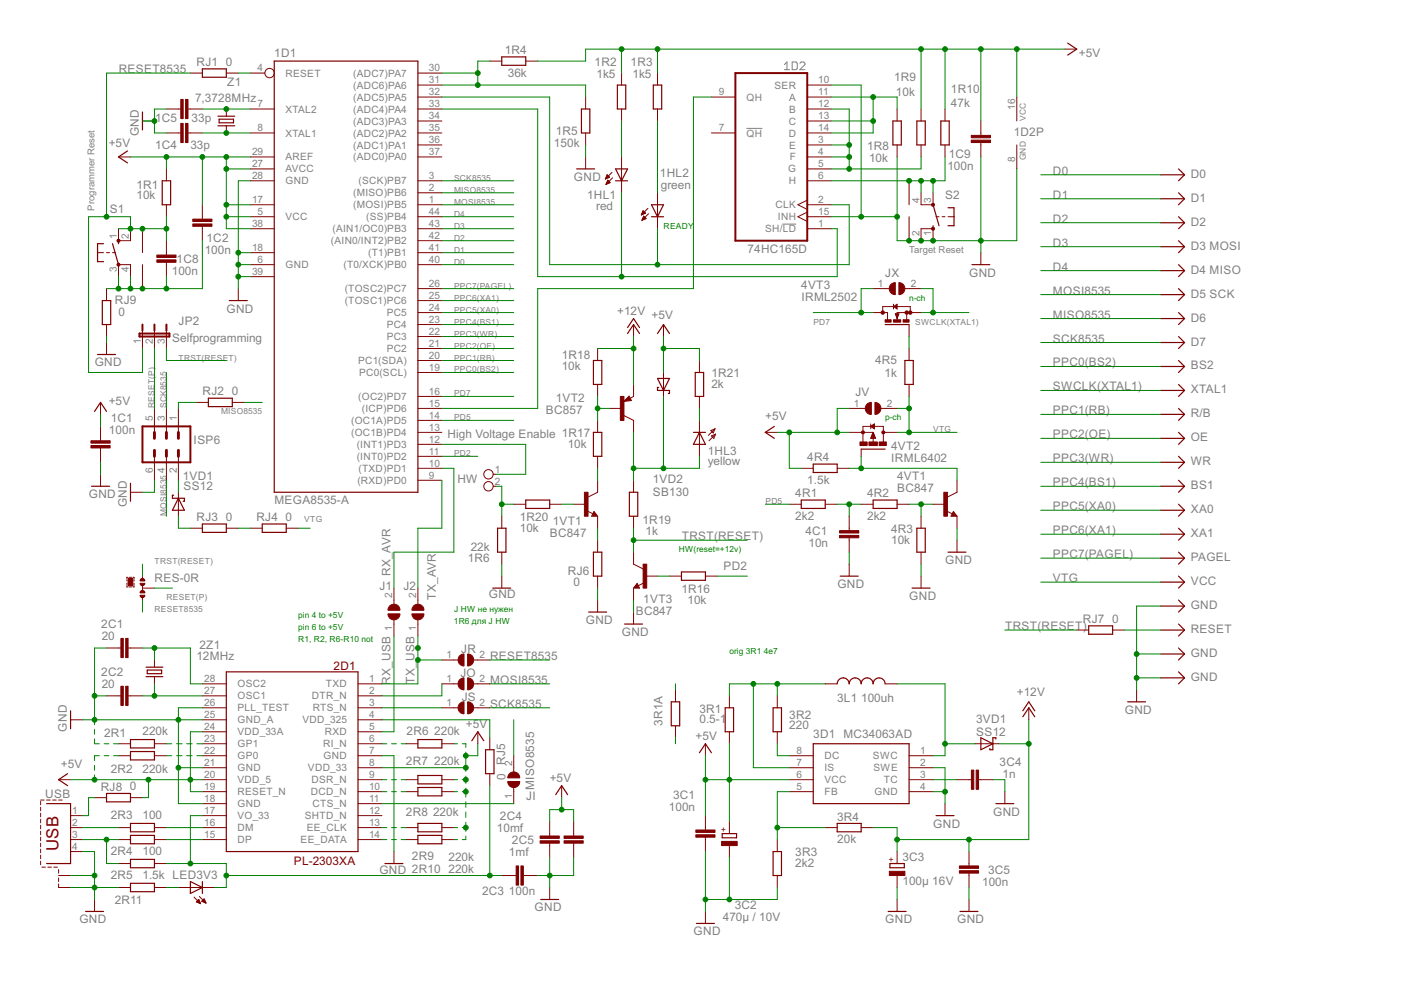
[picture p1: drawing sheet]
<svg xmlns="http://www.w3.org/2000/svg" width="297mm" height="210mm" viewBox="0 0 297 210" stroke-linecap="round" stroke-linejoin="round" font-family="sans-serif">
<defs><g id="words">
<text font-size="4" fill="#800000" x="12.4" y="180.5" transform="rotate(-90 12.4 180.5)">USB</text>
<g font-size="2.8" fill="#808080">
<text x="107" y="11.4">1R4</text>
<text x="25.2" y="15.5">RESET8535</text>
<text x="41.7" y="14">RJ1</text>
<text x="47.9" y="14">0</text>
<text x="58.1" y="12.2">1D1</text>
<text x="107.7" y="16.2">36k</text>
<text x="126.1" y="14">1R2</text>
<text x="126.5" y="16.5">1k5</text>
<text x="133.7" y="14">1R3</text>
<text x="134.1" y="16.5">1k5</text>
<text x="189.6" y="17.2">1R9</text>
<text x="228.8" y="12.2">+5V</text>
<text x="41.4" y="21.7">7,3728MHz</text>
<text x="48.2" y="18.3">Z1</text>
<text x="190" y="20.3">10k</text>
<text x="201.6" y="22.6">47k</text>
<text x="201.6" y="19.7">1R10</text>
<text x="29.4" y="28.9" transform="rotate(-90 29.4 28.9)">GND</text>
<text x="32.9" y="25.9">1C5</text>
<text x="40.6" y="25.9">33p</text>
<text x="117.8" y="28.6">1R5</text>
<text x="215" y="28.8">1D2P</text>
<text x="23" y="31.2">+5V</text>
<text x="32.9" y="31.6">1C4</text>
<text x="40.4" y="31.6">33p</text>
<text x="117.5" y="31.1">150k</text>
<text x="183.8" y="31.8">1R8</text>
<text x="184.2" y="34.3">10k</text>
<text x="201.1" y="33.5">1C9</text>
<text x="28.9" y="40">1R1</text>
<text x="121.7" y="38.3">GND</text>
<text x="139.9" y="37.5">1HL2</text>
<text x="140.1" y="40.1">green</text>
<text x="200.9" y="36.1">100n</text>
<text x="223.3" y="37.1">D0</text>
<text x="252.5" y="37.7">D0</text>
<text x="23.3" y="45.2">S1</text>
<text x="28.9" y="42.3">10k</text>
<text x="124.5" y="42.3">1HL1</text>
<text x="126.4" y="44.6">red</text>
<text x="200.4" y="42.2">S2</text>
<text x="223.3" y="42.2">D1</text>
<text x="223.3" y="47.2">D2</text>
<text x="252.5" y="42.8">D1</text>
<text x="252.5" y="47.9">D2</text>
<text x="43.4" y="53.8">100n</text>
<text x="43.8" y="51.3">1C2</text>
<text x="158.5" y="53.6">74HC165D</text>
<text x="223.3" y="52.3">D3</text>
<text x="252.5" y="52.9">D3 MOSI</text>
<text x="36.4" y="58.3">100n</text>
<text x="37.4" y="55.7">1C8</text>
<text x="187.7" y="58.7">JX</text>
<text x="205.5" y="58.7">GND</text>
<text x="223.3" y="57.4">D4</text>
<text x="252.5" y="58">D4 MISO</text>
<text x="24.4" y="64.5">RJ9</text>
<text x="169.9" y="61.2">4VT3</text>
<text x="169.9" y="63.7">IRML2502</text>
<text x="223.3" y="62.5">MOSI8535</text>
<text x="252.5" y="63.1">D5 SCK</text>
<text x="25.1" y="67">0</text>
<text x="37.9" y="68.8">JP2</text>
<text x="48" y="66.3">GND</text>
<text x="130.9" y="66.8">+12V</text>
<text x="138.1" y="67.5">+5V</text>
<text x="223.3" y="67.5">MISO8535</text>
<text x="252.5" y="68.2">D6</text>
<text x="20.1" y="77.7">GND</text>
<text x="36.5" y="72.5">Selfprogramming</text>
<text x="119.1" y="76.2">1R18</text>
<text x="185.5" y="77.2">4R5</text>
<text x="223.3" y="77.7">PPC0(BS2)</text>
<text x="223.3" y="72.6">SCK8535</text>
<text x="252.5" y="73.3">D7</text>
<text x="42.9" y="83.8">RJ2</text>
<text x="49.1" y="83.8">0</text>
<text x="119.1" y="78.5">10k</text>
<text x="150.8" y="82.3">2k</text>
<text x="150.8" y="80">1R21</text>
<text x="187.6" y="80">1k</text>
<text x="223.3" y="82.8">SWCLK(XTAL1)</text>
<text x="252.5" y="78.3">BS2</text>
<text x="252.5" y="83.4">XTAL1</text>
<text x="23" y="85.8">+5V</text>
<text x="23.5" y="89.4">1C1</text>
<text x="115.7" y="87.7">BC857</text>
<text x="117.8" y="85.3">1VT2</text>
<text x="162.3" y="89.1">+5V</text>
<text x="181.4" y="84.1">JV</text>
<text x="223.3" y="87.9">PPC1(RB)</text>
<text x="252.5" y="88.5">R/B</text>
<text x="23.1" y="91.9">100n</text>
<text x="41.1" y="94.2">ISP6</text>
<text x="94.9" y="92.9">High Voltage Enable 1R17</text>
<text x="120.4" y="95">10k</text>
<text x="188.9" y="95.5">4VT2</text>
<text x="223.3" y="92.9">PPC2(OE)</text>
<text x="252.5" y="93.6">OE</text>
<text x="38.8" y="101.7">1VD1</text>
<text x="150.1" y="98.7">yellow</text>
<text x="150.1" y="96.5">1HL3</text>
<text x="171.1" y="97.8">4R4</text>
<text x="189" y="98">IRML6402</text>
<text x="190.2" y="101.8">4VT1</text>
<text x="223.3" y="98">PPC3(WR)</text>
<text x="252.5" y="98.7">WR</text>
<text x="18.8" y="105.6">GND</text>
<text x="26.9" y="107.6" transform="rotate(-90 26.9 107.6)">GND</text>
<text x="38.9" y="104">SS12</text>
<text x="58.2" y="106.9">MEGA8535-A</text>
<text x="97" y="102.5">HW</text>
<text x="138.4" y="102.5">1VD2</text>
<text x="138.4" y="105.3">SB130</text>
<text x="168.6" y="105.4">4R1</text>
<text x="171.1" y="102.6">1.5k</text>
<text x="183.8" y="105.4">4R2</text>
<text x="190.2" y="104.4">BC847</text>
<text x="223.3" y="103.1">PPC4(BS1)</text>
<text x="252.5" y="103.7">BS1</text>
<text x="41.7" y="110.5">RJ3</text>
<text x="47.9" y="110.5">0</text>
<text x="54.4" y="110.5">RJ4</text>
<text x="60.5" y="110.5">0</text>
<text x="110.2" y="112.8">10k</text>
<text x="110.2" y="110.5">1R20</text>
<text x="116.6" y="113.9">BC847</text>
<text x="117.2" y="111.4">1VT1</text>
<text x="136.2" y="111.1">1R19</text>
<text x="136.9" y="113.4">1k</text>
<text x="168.6" y="110.2">2k2</text>
<text x="170.8" y="113.5">4C1</text>
<text x="183.8" y="110.2">2k2</text>
<text x="188.9" y="113">4R3</text>
<text x="223.3" y="108.2">PPC5(XA0)</text>
<text x="223.3" y="113.3">PPC6(XA1)</text>
<text x="252.5" y="108.8">XA0</text>
<text x="252.5" y="113.9">XA1</text>
<text x="99.2" y="119.1">1R6</text>
<text x="99.8" y="116.8">22k</text>
<text x="144.5" y="114.5">TRST(RESET)</text>
<text x="171.4" y="116.1">10n</text>
<text x="188.9" y="115.3">10k</text>
<text x="200.4" y="119.6">GND</text>
<text x="223.3" y="118.3">PPC7(PAGEL)</text>
<text x="252.5" y="119">PAGEL</text>
<text x="32.8" y="123.4">RES-0R</text>
<text x="80.5" y="125.2">J1</text>
<text x="82.8" y="122.2" transform="rotate(-90 82.8 122.2)">RX_AVR</text>
<text x="85.5" y="125.2">J2</text>
<text x="120.4" y="121.9">RJ6</text>
<text x="121.6" y="124.2">0</text>
<text x="144.5" y="125.7">1R16</text>
<text x="153.4" y="120.9">PD2</text>
<text x="177.5" y="124.7">GND</text>
<text x="223.3" y="123.4">VTG</text>
<text x="252.5" y="124.1">VCC</text>
<text x="92.4" y="127.2" transform="rotate(-90 92.4 127.2)">TX_AVR</text>
<text x="103.6" y="126.8">GND</text>
<text x="134.8" y="130.4">BC847</text>
<text x="136.4" y="127.9">1VT3</text>
<text x="145.8" y="128">10k</text>
<text x="192.8" y="127.2">GND</text>
<text x="252.5" y="129.1">GND</text>
<text x="21.5" y="133.2">2C1</text>
<text x="21.6" y="135.7">20</text>
<text x="42.3" y="137.6">2Z1</text>
<text x="124.2" y="132.3">GND</text>
<text x="131.8" y="134.8">GND</text>
<text x="213.1" y="133.6">TRST(RESET)</text>
<text x="229.6" y="132.1">RJ7</text>
<text x="235.8" y="132.1">0</text>
<text x="252.5" y="134.2">RESET</text>
<text x="21.5" y="143.4">2C2</text>
<text x="41.6" y="139.9">12MHz</text>
<text x="97.6" y="143.5">JO</text>
<text x="97.8" y="138.4">JR</text>
<text x="103.9" y="139.9">RESET8535</text>
<text x="252.5" y="139.3">GND</text>
<text x="21.6" y="145.9">20</text>
<text x="82.8" y="145.2" transform="rotate(-90 82.8 145.2)">RX_USB</text>
<text x="87.9" y="145" transform="rotate(-90 87.9 145)">TX_USB</text>
<text x="97.9" y="148.6">JS</text>
<text x="103.9" y="145">MOSI8535</text>
<text x="177.5" y="148.8">3L1</text>
<text x="182.6" y="148.8">100uh</text>
<text x="215.6" y="147.5">+12V</text>
<text x="252.5" y="144.4">GND</text>
<text x="14.2" y="155.1" transform="rotate(-90 14.2 155.1)">GND</text>
<text x="30.2" y="155.9">220k</text>
<text x="86.2" y="155.9">2R6</text>
<text x="92.1" y="155.9">220k</text>
<text x="98.8" y="154.4">+5V</text>
<text x="103.9" y="150.1">SCK8535</text>
<text x="140.4" y="153.9" transform="rotate(-90 140.4 153.9)">3R1A</text>
<text x="148.3" y="153.4">0.5-1</text>
<text x="148.3" y="151.1">3R1</text>
<text x="167.3" y="154.7">220</text>
<text x="167.3" y="152.4">3R2</text>
<text x="207" y="153.3">3VD1</text>
<text x="238.5" y="151.4">GND</text>
<text x="22.1" y="156.2">2R1</text>
<text x="147.5" y="156.9">+5V</text>
<text x="172.4" y="156.4">3D1 MC34063AD</text>
<text x="207" y="156">SS12</text>
<text x="12.9" y="162.8">+5V</text>
<text x="21.4" y="167.6">RJ8</text>
<text x="23.5" y="163.8">2R2</text>
<text x="27.5" y="167.6">0</text>
<text x="30.2" y="163.8">220k</text>
<text x="86.1" y="162.1">2R7</text>
<text x="92" y="162.1">220k</text>
<text x="107.2" y="165.3" transform="rotate(-90 107.2 165.3)">0 RJ5</text>
<text x="113.2" y="167.4" transform="rotate(-90 113.2 167.4)">MISO8535</text>
<text x="116.5" y="165.8">+5V</text>
<text x="211.9" y="162.4">3C4</text>
<text x="212.5" y="164.9">1n</text>
<text x="9.6" y="169.1">USB</text>
<text x="23.5" y="173.7">2R3</text>
<text x="30.2" y="173.7">100</text>
<text x="86.1" y="173">2R8</text>
<text x="91.8" y="173.1">220k</text>
<text x="106" y="173.8">2C4</text>
<text x="111.6" y="169.6">JI</text>
<text x="141.8" y="171.9">100n</text>
<text x="142.7" y="169.4">3C1</text>
<text x="177.5" y="174">3R4</text>
<text x="210.6" y="172.9">GND</text>
<text x="105.4" y="176.4">10mf</text>
<text x="108.5" y="178.9">2C5</text>
<text x="177.5" y="178.8">20k</text>
<text x="197.9" y="175.5">GND</text>
<text x="23.5" y="181.3">2R4</text>
<text x="30.2" y="181.3">100</text>
<text x="80.4" y="185.3">GND 2R10</text>
<text x="87.3" y="182.4">2R9</text>
<text x="95.1" y="182.5">220k</text>
<text x="95.1" y="185.1">220k</text>
<text x="107.9" y="181.4">1mf</text>
<text x="168.6" y="183.9">2k2</text>
<text x="168.6" y="181.6">3R3</text>
<text x="191.3" y="182.6">3C3</text>
<text x="209.5" y="185.3">3C5</text>
<text x="23.5" y="186.4">2R5</text>
<text x="24.3" y="191.8">2R11</text>
<text x="30.2" y="186.4">1.5k LED3V3</text>
<text x="102.2" y="189.7">2C3</text>
<text x="107.9" y="189.7">100n</text>
<text x="191.3" y="187.7">100µ 16V</text>
<text x="208.2" y="187.8">100n</text>
<text x="16.8" y="195.8">GND</text>
<text x="113.3" y="193.3">GND</text>
<text x="153.2" y="195.3">470µ / 10V</text>
<text x="155.8" y="192.8">3C2</text>
<text x="187.7" y="195.8">GND</text>
<text x="202.9" y="195.8">GND</text>
<text x="147.1" y="198.3">GND</text>
</g>
<g font-size="2.8" fill="#800000">
<text x="70.7" y="142">2D1</text>
<text x="62.3" y="183.3">PL-2303XA</text>
</g>
<g font-size="2.4" fill="#808080">
<text x="54.6" y="15.1">4</text>
<text x="60.5" y="16.2">RESET</text>
<text x="74.9" y="16.2">(ADC7)PA7</text>
<text x="90.9" y="15.1">30</text>
<text x="90.9" y="17.7">31</text>
<text x="173.5" y="17.7">10</text>
<text x="54.6" y="22.8">7</text>
<text x="60.5" y="23.9">XTAL2</text>
<text x="74.9" y="18.8">(ADC6)PA6</text>
<text x="74.9" y="21.3">(ADC5)PA5</text>
<text x="74.9" y="23.9">(ADC4)PA4</text>
<text x="90.9" y="20.2">32</text>
<text x="90.9" y="22.8">33</text>
<text x="152.4" y="20.2">9</text>
<text x="158.3" y="21.3">QH</text>
<text x="164.2" y="18.8">SER</text>
<text x="167.3" y="21.3">A</text>
<text x="167.3" y="23.9">B</text>
<text x="173.5" y="20.2">11</text>
<text x="173.5" y="22.8">12</text>
<text x="215.2" y="23.3" transform="rotate(-90 215.2 23.3)">16</text>
<text x="54.6" y="27.8">8</text>
<text x="60.5" y="28.9">XTAL1</text>
<text x="74.9" y="26.4">(ADC3)PA3</text>
<text x="74.9" y="28.9">(ADC2)PA2</text>
<text x="90.9" y="25.3">34</text>
<text x="90.9" y="27.8">35</text>
<text x="152.4" y="27.8">7</text>
<text x="158.3" y="28.9">QH</text>
<text x="167.2" y="26.4">C</text>
<text x="167.2" y="28.9">D</text>
<text x="173.5" y="25.3">13</text>
<text x="173.5" y="27.8">14</text>
<text x="53.4" y="35.4">27</text>
<text x="53.4" y="32.9">29</text>
<text x="60.5" y="34">AREF</text>
<text x="74.9" y="31.5">(ADC1)PA1</text>
<text x="74.9" y="34">(ADC0)PA0</text>
<text x="90.9" y="30.4">36</text>
<text x="90.9" y="32.9">37</text>
<text x="167.3" y="31.5">E</text>
<text x="167.5" y="34">F</text>
<text x="173.5" y="30.4">3</text>
<text x="173.5" y="32.9">4</text>
<text x="173.5" y="35.4">5</text>
<text x="215.2" y="34.2" transform="rotate(-90 215.2 34.2)">8</text>
<text x="53.4" y="38">28</text>
<text x="60.5" y="39.1">GND</text>
<text x="60.5" y="36.6">AVCC</text>
<text x="74.9" y="41.6">(MISO)PB6</text>
<text x="76" y="39.1">(SCK)PB7</text>
<text x="90.9" y="38">3</text>
<text x="90.9" y="40.5">2</text>
<text x="167.1" y="36.6">G</text>
<text x="167.2" y="39.1">H</text>
<text x="173.5" y="38">6</text>
<text x="53.4" y="43.1">17</text>
<text x="54.6" y="45.6">5</text>
<text x="60.5" y="46.7">VCC</text>
<text x="74.9" y="44.2">(MOSI)PB5</text>
<text x="77.6" y="46.7">(SS)PB4</text>
<text x="90.9" y="43.1">1</text>
<text x="90.9" y="45.6">44</text>
<text x="164.4" y="44.2">CLK</text>
<text x="164.9" y="46.7">INH</text>
<text x="173.5" y="43.1">2</text>
<text x="173.5" y="45.6">15</text>
<text x="194.9" y="43.1" transform="rotate(-90 194.9 43.1)">4</text>
<text x="197.5" y="43.1" transform="rotate(-90 197.5 43.1)">3</text>
<text x="24.8" y="50.7" transform="rotate(-90 24.8 50.7)">1</text>
<text x="27.3" y="50.7" transform="rotate(-90 27.3 50.7)">2</text>
<text x="53.4" y="53.2">18</text>
<text x="53.4" y="48.1">38</text>
<text x="70.2" y="51.8">(AIN0/INT2)PB2</text>
<text x="70.5" y="49.3">(AIN1/OC0)PB3</text>
<text x="90.9" y="48.1">43</text>
<text x="90.9" y="50.7">42</text>
<text x="90.9" y="53.2">41</text>
<text x="162.2" y="49.3">SH/LD</text>
<text x="173.5" y="48.1">1</text>
<text x="194.9" y="50" transform="rotate(-90 194.9 50)">2</text>
<text x="197.5" y="50" transform="rotate(-90 197.5 50)">1</text>
<text x="24.8" y="57.7" transform="rotate(-90 24.8 57.7)">3</text>
<text x="27.3" y="57.7" transform="rotate(-90 27.3 57.7)">4</text>
<text x="53.4" y="58.3">39</text>
<text x="54.6" y="55.8">6</text>
<text x="60.5" y="56.9">GND</text>
<text x="72.9" y="56.9">(T0/XCK)PB0</text>
<text x="78.1" y="54.3">(T1)PB1</text>
<text x="90.9" y="55.8">40</text>
<text x="73.1" y="62">(TOSC2)PC7</text>
<text x="73.1" y="64.5">(TOSC1)PC6</text>
<text x="90.9" y="60.8">26</text>
<text x="90.9" y="63.4">25</text>
<text x="90.9" y="65.9">24</text>
<text x="186.1" y="60.8">1</text>
<text x="193.1" y="60.8">2</text>
<text x="82" y="67">PC5</text>
<text x="82" y="69.6">PC4</text>
<text x="90.9" y="68.5">23</text>
<text x="90.9" y="71">22</text>
<text x="29.8" y="72.9" transform="rotate(-90 29.8 72.9)">1</text>
<text x="32.4" y="72.9" transform="rotate(-90 32.4 72.9)">2</text>
<text x="34.9" y="72.9" transform="rotate(-90 34.9 72.9)">3</text>
<text x="75.9" y="77.2">PC1(SDA)</text>
<text x="82" y="72.1">PC3</text>
<text x="82" y="74.7">PC2</text>
<text x="90.9" y="73.5">21</text>
<text x="90.9" y="76.1">20</text>
<text x="76.2" y="79.7">PC0(SCL)</text>
<text x="90.9" y="78.6">19</text>
<text x="90.9" y="83.7">16</text>
<text x="32.4" y="89.3" transform="rotate(-90 32.4 89.3)">5</text>
<text x="34.9" y="89.3" transform="rotate(-90 34.9 89.3)">3</text>
<text x="37.5" y="89.3" transform="rotate(-90 37.5 89.3)">1</text>
<text x="74.4" y="89.9">(OC1A)PD5</text>
<text x="75.9" y="84.8">(OC2)PD7</text>
<text x="76.7" y="87.4">(ICP)PD6</text>
<text x="90.9" y="88.8">14</text>
<text x="90.9" y="86.2">15</text>
<text x="181" y="86.2">1</text>
<text x="188" y="86.2">2</text>
<text x="74.4" y="92.4">(OC1B)PD4</text>
<text x="75.6" y="95">(INT1)PD3</text>
<text x="90.9" y="93.9">12</text>
<text x="90.9" y="91.3">13</text>
<text x="32.4" y="100.3" transform="rotate(-90 32.4 100.3)">6</text>
<text x="34.9" y="100.3" transform="rotate(-90 34.9 100.3)">4</text>
<text x="37.5" y="100.3" transform="rotate(-90 37.5 100.3)">2</text>
<text x="75.6" y="97.5">(INT0)PD2</text>
<text x="76" y="100.1">(TXD)PD1</text>
<text x="90.9" y="101.5">9</text>
<text x="90.9" y="98.9">10</text>
<text x="90.9" y="96.4">11</text>
<text x="104.9" y="100.2">1</text>
<text x="75.8" y="102.6">(RXD)PD0</text>
<text x="104.9" y="102.7">2</text>
<text x="83.2" y="126.9" transform="rotate(-90 83.2 126.9)">2</text>
<text x="88.3" y="126.9" transform="rotate(-90 88.3 126.9)">2</text>
<text x="83.2" y="133.8" transform="rotate(-90 83.2 133.8)">1</text>
<text x="88.3" y="133.8" transform="rotate(-90 88.3 133.8)">1</text>
<text x="94.7" y="139.6">1</text>
<text x="101.7" y="139.6">2</text>
<text x="43.3" y="149.7">26</text>
<text x="43.3" y="147.2">27</text>
<text x="43.3" y="144.6">28</text>
<text x="50.4" y="148.3">OSC1</text>
<text x="50.4" y="145.8">OSC2</text>
<text x="66.1" y="148.3">DTR_N</text>
<text x="69.1" y="145.8">TXD</text>
<text x="78.3" y="144.6">1</text>
<text x="78.3" y="147.2">2</text>
<text x="78.3" y="149.7">3</text>
<text x="94.7" y="149.7">1</text>
<text x="94.7" y="144.6">1</text>
<text x="101.7" y="149.7">2</text>
<text x="101.7" y="144.6">2</text>
<text x="43.3" y="154.8">24</text>
<text x="43.3" y="152.3">25</text>
<text x="50.4" y="155.9">VDD_33A</text>
<text x="50.4" y="153.4">GND_A</text>
<text x="50.4" y="150.8">PLL_TEST</text>
<text x="64.1" y="153.4">VDD_325</text>
<text x="66.3" y="150.8">RTS_N</text>
<text x="68.9" y="155.9">RXD</text>
<text x="78.3" y="152.3">4</text>
<text x="78.3" y="154.8">5</text>
<text x="43.3" y="159.9">22</text>
<text x="43.3" y="157.3">23</text>
<text x="50.4" y="161">GP0</text>
<text x="50.4" y="158.5">GP1</text>
<text x="68.5" y="158.5">RI_N</text>
<text x="68.6" y="161">GND</text>
<text x="78.3" y="157.3">6</text>
<text x="78.3" y="159.9">7</text>
<text x="168.9" y="159.9">8</text>
<text x="174.8" y="161">DC</text>
<text x="185.1" y="161">SWC</text>
<text x="195.1" y="159.9">1</text>
<text x="43.3" y="167.5">19</text>
<text x="43.3" y="165">20</text>
<text x="43.3" y="162.4">21</text>
<text x="50.4" y="166.1">VDD_5</text>
<text x="50.4" y="163.5">GND</text>
<text x="65.3" y="163.5">VDD_33</text>
<text x="66" y="166.1">DSR_N</text>
<text x="78.3" y="162.4">8</text>
<text x="78.3" y="165">9</text>
<text x="78.3" y="167.5">10</text>
<text x="108.6" y="162.4" transform="rotate(-90 108.6 162.4)">2</text>
<text x="168.9" y="165">6</text>
<text x="168.9" y="162.4">7</text>
<text x="168.9" y="167.5">5</text>
<text x="174.8" y="166.1">VCC</text>
<text x="174.8" y="163.5">IS</text>
<text x="185.2" y="163.5">SWE</text>
<text x="187.4" y="166.1">TC</text>
<text x="195.1" y="162.4">2</text>
<text x="195.1" y="165">3</text>
<text x="195.1" y="167.5">4</text>
<text x="15.3" y="172.6">1</text>
<text x="43.3" y="172.6">17</text>
<text x="43.3" y="170">18</text>
<text x="50.4" y="173.7">VO_33</text>
<text x="50.4" y="171.2">GND</text>
<text x="50.4" y="168.6">RESET_N</text>
<text x="64.6" y="173.7">SHTD_N</text>
<text x="65.9" y="168.6">DCD_N</text>
<text x="66.3" y="171.2">CTS_N</text>
<text x="78.3" y="170">11</text>
<text x="78.3" y="172.6">12</text>
<text x="108.6" y="169.4" transform="rotate(-90 108.6 169.4)">1</text>
<text x="174.8" y="168.6">FB</text>
<text x="185.4" y="168.6">GND</text>
<text x="15.3" y="175.1">2</text>
<text x="15.3" y="177.7">3</text>
<text x="43.3" y="177.7">15</text>
<text x="43.3" y="175.1">16</text>
<text x="50.4" y="178.8">DP</text>
<text x="50.4" y="176.2">DM</text>
<text x="63.7" y="178.8">EE_DATA</text>
<text x="65" y="176.2">EE_CLK</text>
<text x="78.3" y="175.1">13</text>
<text x="78.3" y="177.7">14</text>
<text x="15.3" y="180.2">4</text>
</g>
<g font-size="2.2" fill="#808080">
<text x="20" y="44.7" transform="rotate(-90 20 44.7)">Programmer Reset</text>
<text x="192.8" y="53.6">Target Reset</text>
</g>
<g font-size="2" fill="#808080">
<text x="217.5" y="25.6" transform="rotate(-90 217.5 25.6)">VCC</text>
<text x="217.5" y="34" transform="rotate(-90 217.5 34)">GND</text>
<text x="96.3" y="40.9">MISO8535</text>
<text x="96.3" y="38.3">SCK8535</text>
<text x="96.3" y="46">D4</text>
<text x="96.3" y="43.4">MOSI8535</text>
<text x="96.3" y="53.6">D1</text>
<text x="96.3" y="51">D2</text>
<text x="96.3" y="48.5">D3</text>
<text x="96.3" y="56.1">D0</text>
<text x="96.3" y="63.7">PPC6(XA1)</text>
<text x="96.3" y="61.2">PPC7(PAGEL)</text>
<text x="96.3" y="71.4">PPC3(WR)</text>
<text x="96.3" y="68.8">PPC4(BS1)</text>
<text x="96.3" y="66.3">PPC5(XA0)</text>
<text x="172.4" y="68.8">PD7</text>
<text x="194" y="68.8">SWCLK(XTAL1)</text>
<text x="37.9" y="76.4">TRST(RESET)</text>
<text x="96.3" y="76.4">PPC1(RB)</text>
<text x="96.3" y="73.9">PPC2(OE)</text>
<text x="96.3" y="79">PPC0(BS2)</text>
<text x="32.7" y="86.6" transform="rotate(-90 32.7 86.6)">RESET(P)</text>
<text x="35.3" y="86.6" transform="rotate(-90 35.3 86.6)">SCK8535</text>
<text x="46.9" y="87.9">MISO8535</text>
<text x="96.3" y="89.1">PD5</text>
<text x="96.3" y="84.1">PD7</text>
<text x="197.8" y="91.7">VTG</text>
<text x="96.3" y="96.8">PD2</text>
<text x="162.3" y="106.9">PD5</text>
<text x="35.3" y="109.4" transform="rotate(-90 35.3 109.4)">MOSI8535</text>
<text x="64.5" y="110.7">VTG</text>
<text x="32.8" y="119.6">TRST(RESET)</text>
<text x="32.8" y="129.8">RESET8535</text>
<text x="35.3" y="127.2">RESET(P)</text>
</g>
<g font-size="2" fill="#008000">
<text x="140.7" y="48.5">READY</text>
<text x="192.7" y="63.7">n-ch</text>
<text x="187.7" y="89.1">p-ch</text>
<text x="143.9" y="117.1">HW(reset=+12v)</text>
<text x="63.2" y="131">pin 4 to +5V</text>
<text x="96.3" y="129.8">J HW не нужен</text>
<text x="63.2" y="133.6">pin 6 to +5V</text>
<text x="63.2" y="136.1">R1, R2, R6-R10 not</text>
<text x="96.2" y="132.3">1R6 для J HW</text>
<text x="154.6" y="138.7">orig 3R1</text>
<text x="161.9" y="138.7">4e7</text>
</g>
<g font-size="2" fill="#800000">
<text x="154.1" y="176.3" transform="rotate(-90 154.1 176.3)">+</text>
<text x="189.6" y="182.7" transform="rotate(-90 189.6 182.7)">+</text>
</g>
</g></defs>
<path d="M166.3 13.7l.6-.6v1.7M166.3 14.8h1.1M168 13.1h.8l.2 .3v1.1l-.2 .3h-.8zM169.6 13.4l.3-.3h.5l.3 .3v.3l-1.1 1.1h1.1M158.2 27.2h3.4M165.9 47.5h2.9" fill="none" stroke="#808080" stroke-width=".21"/>
<g fill="none" stroke="#800000" stroke-width=".25">
<path d="M42.9 14.6h5.1v1.8h-5.1zM58.1 13h30.5v91.4h-30.5zM106.4 12.1h5.1v1.7h-5.1zM130.9 18h1.8v5.1h-1.8zM138.5 18h1.8v5.1h-1.8zM226.4 9.1l1.9 1.3-1.9 1.3M27 32l-1.9 1.3 1.9 1.2M30.2 23.7v3.9M34.4 38.3h1.8v5.1h-1.8zM46.2 24.6h3.6M46.2 26.7h3.6M46.5 25.3h3v.7h-3z"/>
<path d="M122.3 35.8h3.8M123.3 23.1h1.8v5.1h-1.8zM130.5 35.8h2.6l-1.3 2.5zM130.5 38.3h2.6M189.3 25.7h1.8v5h-1.8zM194.4 25.7h1.8v5h-1.8zM199.5 25.7h1.8v5h-1.8zM246.1 37.1h5M249.9 35.8l1.2 1.3M251.1 37.1l-1.2 1.2M21.9 51.7h-1.2v3.8h1.2M23.9 51.7l1.2 4.4"/>
<path d="M25.1 51v.7M138.1 43.4h2.6l-1.3 2.6zM138.1 46h2.6M197.8 47.9v.6M197.8 43.4l1.3 4.5M201 44h1.3v3.9h-1.3M206.1 56.1h3.8M246.1 42.1h5M246.1 47.2h5M246.1 52.3h5M246.1 57.4h5M249.9 40.9l1.2 1.2"/>
<path d="M249.9 46l1.2 1.2M249.9 51l1.2 1.3M249.9 56.1l1.2 1.3M251.1 42.1l-1.2 1.3M251.1 47.2l-1.2 1.3M251.1 52.3l-1.2 1.3M251.1 57.4l-1.2 1.3M20.7 75.2h3.8M21.7 63.7h1.8v5.1h-1.8zM48.6 63.7h3.8M125.8 76.4h1.8v5.1h-1.8zM133.1 70.7l1.2-1.9 1.3 1.9"/>
<path d="M133.1 69.4l1.2-1.9 1.3 1.9M139.4 70.7l1.3-1.9 1.2 1.9M147.4 79h1.8v5.1h-1.8zM187.7 68.8h5M189.7 65l.4-.3v.6zM190.2 67.2l-.3-.5h.6l-.3 .6M191.9 76.4h1.7v5.1h-1.7zM246.1 62.5h5M246.1 67.5h5M246.1 72.6h5M246.1 77.7h5M249.9 61.2l1.2 1.3"/>
<path d="M249.9 66.3l1.2 1.2M249.9 71.4l1.2 1.2M249.9 76.4l1.2 1.3M251.1 62.5l-1.2 1.2M251.1 67.5l-1.2 1.3M251.1 72.6l-1.2 1.3M251.1 77.7l-1.2 1.3M20 87.2l1.3-1.9 1.3 1.9M44.2 84.4h5.1v1.8h-5.1zM125.8 91.7h1.8v5.1h-1.8zM133.3 84.7h-.4l.4-.3 .3 .4-1.1 .1 .8-.7 .4 .6M139.4 80.2h2.5l-1.2 2.6z"/>
<path d="M139.7 82.1h-.3v.7h2.5v.6h-.2M147 91.7h2.6M148.3 91.7l1.3 2.5h-2.6zM164.2 90.4l-1.9 1.3 1.9 1.2M172.4 98.4h5.1v1.8h-5.1zM182.6 95.2h5.1M246.1 82.8h5M246.1 87.9h5M246.1 92.9h5M246.1 98h5M249.9 81.5l1.2 1.3M249.9 86.6l1.2 1.3"/>
<path d="M249.9 91.7l1.2 1.2M249.9 96.8l1.2 1.2M251.1 82.8l-1.2 1.3M251.1 87.9l-1.2 1.2M251.1 92.9l-1.2 1.3M251.1 98l-1.2 1.3M19.4 103.1h3.8M27.7 102.5v3.8M36.8 105h-.2v.6h2.5v.7h-.3M37.8 105.6l1.3 2.6h-2.5zM42.9 111.1h5.1v1.8h-5.1zM55.6 111.1h5.1v1.8h-5.1z"/>
<path d="M105.5 112h1.8v5.1h-1.8zM111.5 106h5v1.8h-5zM125.8 117.1h1.8v5.1h-1.8zM125.9 108.9l.2 .3h-.4l.2-.5 .5 .6h-.7M133.4 104.4h1.8v5.1h-1.8zM169.9 106h5.1v1.8h-5.1zM185.1 106h5.1v1.8h-5.1zM194.4 112h1.8v5.1h-1.8zM201 117.1h3.8M202.1 108.9l.2 .3h-.4l.2-.5 .5 .6h-.7M246.1 103.1h5M246.1 108.2h5"/>
<path d="M246.1 113.3h5M246.1 118.3h5M249.9 101.8l1.2 1.3M249.9 106.9l1.2 1.3M249.9 112l1.2 1.3M249.9 117.1l1.2 1.2M251.1 103.1l-1.2 1.3M251.1 108.2l-1.2 1.3M251.1 113.3l-1.2 1.2M251.1 118.3l-1.2 1.3M104.5 124.7h3.8M124.8 129.8h3.8"/>
<path d="M132.4 132.3h3.8M135.1 124.2l-.1 .2h.3l-.2-.5-.5 .7h.7M144.5 121.3h5.1v1.7h-5.1zM178.1 122.2h3.8M193.4 124.7h3.8M230.8 132.7h5.1v1.8h-5.1zM246.1 123.4h5M246.1 128.5h5M246.1 133.6h5M246.1 138.7h5M249.9 122.2l1.2 1.2M249.9 127.2l1.2 1.3"/>
<path d="M249.9 132.3l1.2 1.3M249.9 137.4l1.2 1.3M251.1 123.4l-1.2 1.3M251.1 128.5l-1.2 1.3M251.1 133.6l-1.2 1.3M251.1 138.7l-1.2 1.2M15 150.7v3.8M27.7 156.8h5v1.8h-5zM27.7 159.3h5v1.8h-5zM31 141.5h3.5M31 143.5h3.5M31.2 142.1h3.1v.7h-3.1z"/>
<path d="M48 142.5h27.9v38.1h-27.9zM88.6 156.8h5.1v1.8h-5.1zM100 157.1l1.3-1.9 1.3 1.9M103 159h1.7v5h-1.7zM142.3 148.8h1.8v5.1h-1.8zM148.3 159.6l1.3-1.9 1.2 1.9M153.8 150.1h1.7v5.1h-1.7zM163.9 150.1h1.8v5.1h-1.8zM172.4 157.7h20.3v12.7h-20.3zM177.5 145a1.27 1.27 0 0 1 1.3-1.3 1.27 1.27 0 0 1 1.2 1.3 1.27 1.27 0 0 1 1.3-1.3 1.27 1.27 0 0 1 1.3 1.3 1.27 1.27 0 0 1 1.3-1.3 1.27 1.27 0 0 1 1.2 1.3 1.27 1.27 0 0 1 1.3-1.3 1.27 1.27 0 0 1 1.3 1.3M208 156.4l2.5 1.3-2.5 1.3zM211.1 156.7v-.3h-.6v2.6h-.6v-.3"/>
<path d="M216.9 152l1.2-1.9 1.3 1.9M216.9 150.7l1.2-1.9 1.3 1.9M239.1 148.8h3.8M246.1 143.7h5M249.9 142.5l1.2 1.2M251.1 143.7l-1.2 1.3M9.9 170.4h5.1v12.7h-5.1M14.3 164l-1.9 1.3 1.9 1.3M22.6 168.2h5.1v1.8h-5.1zM27.7 174.6h5v1.8h-5zM27.7 177.1h5v1.8h-5zM88.6 174.6h5.1v1.8h-5.1z"/>
<path d="M88.6 164.4h5.1v1.8h-5.1zM88.6 167h5.1v1.7h-5.1zM88.6 177.1h5.1v1.8h-5.1zM117.8 168.5l1.3-1.9 1.3 1.9M153.1 176.7h3.1v.9h-3.1zM177.5 174.6h5.1v1.8h-5.1zM198.5 172.9h3.8M211.1 170.4h3.8M18.1 193.3h3.8M27.7 182.2h5v1.8h-5zM27.7 187.3h5v1.8h-5zM40.4 186.9l2.5 1.3-2.5 1.2z"/>
<path d="M42.9 186.9v2.5M81.6 183.1h3.8M114.6 190.7h3.8M147.7 195.8h3.8M163.9 180.6h1.8v5h-1.8zM188.3 193.3h3.8M188.7 183.1h3v.9h-3zM203.5 193.3h3.8"/>
</g>
<g fill="none" stroke="#800000" stroke-width=".21">
<path d="M40.4 15.5h2.5M48 15.5h2.5M53.1 15.5h3.1M88.6 18h5.1M88.6 15.5h5.1M103.8 13h2.6M111.5 13h2.5M131.8 15.5v2.5M139.4 15.5v2.5M171.2 18h5M225.7 10.4h2.6M25.1 33.3h2.6"/>
<path d="M30.2 25.7h2.5M35.3 35.8v2.5M35.3 28.2h3M35.3 23.1h3M39.9 28.2h3M39.9 23.1h3M48 23.1v1.5M48 26.7v1.5M53.1 38.3h5M53.1 33.3h5M53.1 35.8h5M53.1 28.2h5"/>
<path d="M53.1 23.1h5M88.6 38.3h5.1M88.6 30.7h5.1M88.6 33.3h5.1M88.6 28.2h5.1M88.6 20.6h5.1M88.6 23.1h5.1M88.6 25.7h5.1M124.2 20.6v2.5M124.2 28.2v2.5M124.2 33.3v2.5M128.4 38h.1"/>
<path d="M128.4 37.8h.3M128.5 37.7h.4M128.5 39h.1M128.5 37.6h.7M128.6 37.5h.5M128.6 38.9h.3M128.6 37.4h.4M128.6 38.8h.6M128.7 37.2h.2M128.7 38.7h.6M128.7 37.1h.1M128.7 38.6h.5"/>
<path d="M128.8 38.4h.3M128.8 38.3h.2M128.9 38.2l.5 .5-.9 .4zM129.2 37.6l-.5-.5-.3 .9M129.2 37.6l-.8 .4M129.8 36.6l-1.4 1.4M129.9 37.7l-1.4 1.4M131.8 23.1v2.6M131.8 33.3v7.6M139.4 23.1v2.6M150.8 28.2h5.1M150.8 20.6h5.1"/>
<path d="M171.2 38.3h5M171.2 30.7h5M171.2 33.3h5M171.2 35.8h5M171.2 28.2h5M171.2 20.6h5M171.2 23.1h5M171.2 25.7h5M190.2 23.1v2.6M190.2 30.7v2.6M192.7 38.3v5.1M195.3 23.1v2.6"/>
<path d="M195.3 30.7v2.6M200.4 23.1v2.6M200.4 30.7v2.6M208 25.7v3M208 30.2v3.1M215.6 20.6v5.1M215.6 30.7v5.1M20.7 53.6h1.2M22.6 53.6h.6M23.9 53.6h.6M25.1 48.5v2.5h2.6v-2.5M25.1 58.7v-2.6h2.6v2.6"/>
<path d="M30.2 48.5v5.1M30.2 56.1v5.1M35.3 43.4v2.6M35.3 51v3.1M35.3 55.6v3.1M42.9 43.4v3.1M42.9 48v3M53.1 46h5M53.1 48.5h5M53.1 43.4h5M53.1 53.6h5M53.1 56.1h5"/>
<path d="M53.1 58.7h5M88.6 46h5.1M88.6 48.5h5.1M88.6 43.4h5.1M88.6 40.9h5.1M88.6 51h5.1M88.6 53.6h5.1M88.6 56.1h5.1M136 45.6h.1M136 45.4h.3M136.1 45.3h.5M136.1 45.2h.8"/>
<path d="M136.1 46.6h.2M136.2 45.1h.5M136.2 46.5h.4M136.2 45h.4M136.2 46.4h.7M136.3 44.8h.2M136.3 46.3h.6M136.4 44.7l.5 .5M136.4 44.7l-.4 .9M136.4 44.7h.1M136.4 46.2h.4M136.4 46h.3"/>
<path d="M136.4 45.9h.2M136.5 45.8l.5 .5-.9 .4zM136.9 45.2l-.9 .4M137.4 44.2l-1.4 1.4M137.5 45.3l-1.4 1.4M139.4 40.9v7.6M171.2 46h5M171.2 48.5h5M171.2 43.4h5M171.2 42.4l-2 1 2 1M171.2 45l-2 1 2 .9M192.7 46v5"/>
<path d="M195.3 51v-2.5h2.5v2.5M195.3 40.9v2.5h2.5v-2.5M198.5 46h.6M199.7 46h.7M201 46h1.3M208 53.6v2.5M22.6 61.2v2.5M22.6 68.8v2.6M22.6 72.6v2.6M30.2 70.1v3.8M32.7 70.1v3.8M35.3 70.1v3.8"/>
<path d="M50.5 61.2v2.5M88.6 61.2h5.1M88.6 63.7h5.1M88.6 66.3h5.1M88.6 68.8h5.1M88.6 71.4h5.1M88.6 73.9h5.1M88.6 76.4h5.1M88.6 79h5.1M126.7 73.9v2.5M134.3 68.8v2.6M140.7 68.8v2.6"/>
<path d="M140.7 79v5.1M148.3 76.4v2.6M185.1 61.2h3.5M185.1 66.3h3.1v1.5M187.2 66.3v-1.3h5.8v1.3M189.4 65l.8-.5v1zM189.4 64.5v1M189.8 66.5h.8l-.4 1zM191.9 61.2h3.4M192.2 66.3v1.5M192.7 68.8v2.6M192.7 73.9v2.5"/>
<path d="M195.3 66.3h-5.1v1.5M21.3 85.3v2.6M21.3 90.4v3.1M21.3 95v3M32.7 86.6v5.1M32.7 96.8v5M35.3 86.6v5.1M35.3 96.8v5M37.8 86.6v5.1M37.8 96.8v5M41.6 85.3h2.6M49.3 85.3h2.5"/>
<path d="M88.6 86.6h5.1M88.6 99.3h5.1M88.6 96.8h5.1M88.6 94.2h5.1M88.6 91.7h5.1M88.6 89.1h5.1M88.6 84.1h5.1M126.7 81.5v2.6M126.7 89.1v2.6M126.7 96.8v2.5M129.2 86.6h2.6M132.3 88.1l2 1v2.6"/>
<path d="M133.4 84l.5 .9-1.6 .2zM134.3 81.5v2.6l-.7 .4M148.3 84.1v2.5M148.3 89.1v7.7M150.7 91.3l.9-.4-.4 .9zM150.8 92.4l.9-.3-.4 .8zM151.6 90.9l-1.4 1.4M151.7 92.1l-1.4 1.4M162.3 91.7h2.5M169.9 99.3h2.5M177.5 99.3h2.5M180 86.6h3.5"/>
<path d="M180 91.7h5.1M182.6 95.2v1.6M183 93.7v-3.3h4.3v3.3M184.6 89.9v1M184.6 90.4l.8-.5v1zM184.7 92.8h.9M184.7 92.7h.8M184.7 92.6h.8M184.8 90.3h.6M184.8 92.5h.6M184.8 90.6h.6M184.8 92.4h.6"/>
<path d="M184.9 92.2h.4M184.9 92.1h.4M184.9 90.2h.5M185 92h.3M185 90.7h.4M185 91.9h.2M185.1 91.8h.1M185.1 91.7v2.1M185.1 91.7l.5 1.2h-1zM185.1 90.1h.3M185.2 90.8h.2M185.3 89.9h.1"/>
<path d="M185.4 90.9h.1M186.8 86.6h3.4M187.3 91.7h2.9M192.7 81.5v2.6M21.3 100.6v2.5M27.7 104.4h2.5M37.8 104.4v5.1M40.4 112h2.5M48 112h2.5M53.1 112h2.5M60.7 112h2.5M88.6 101.8h5.1"/>
<path d="M104.6 100.6h.5M104.6 103.1h.5M106.4 109.5v2.5M106.4 117.1v2.5M108.9 106.9h2.6M116.5 106.9h2.6M121.6 106.9h2.6M124.5 108.3l1.2 .6M125.9 108.4l.8 1.1h-1.3zM126.7 101.8v2.6l-2 1M126.7 109.5v2.5M126.7 114.5v2.6"/>
<path d="M134.3 101.8v2.6M134.3 109.5v2.5M134.3 117.1v2.5l2.1 1M167.3 106.9h2.6M175 106.9h2.5M180 109.5v3M180 114v3.1M180 119.6v2.6M182.6 106.9h2.5M190.2 106.9h2.5M195.3 109.5v2.5M195.3 117.1v2.5"/>
<path d="M197.8 106.9h2.6M200.7 108.3l1.2 .6M202.1 108.4l.8 1.1h-1.3zM202.9 101.8v2.6l-2 1M202.9 109.5v2.5M202.9 114.5v2.6M22.6 137.4h3M26.9 124.2v.2h.3M26.9 122.9v.3M26.9 123.7v.2M27.2 137.4h3M27.2 122.4h-.3v.3"/>
<path d="M27.4 122.4h.5M27.4 124.4h.5M28.2 122.4h.2v.3M28.4 124.2v.2h-.2M28.4 122.9v.3M28.4 123.7v.2M30.2 122.2v.7M30.2 124.2v1M30.2 126.5v.7M30.2 124.7h2.5M32.7 139.9v1.6M83.5 124.7v3.4"/>
<path d="M83.5 131.4v3.5M88.6 124.7v3.4M88.6 131.4v3.5M93.7 139.9h3.4M100.4 139.9h3.4M106.4 122.2v2.5M126.7 122.2v2.5M126.7 127.2v2.6M134.3 124.7v2.5M134.3 129.8v2.5M135.1 123.7l.5 1h-1.3zM136.5 123.6l-1.2 .6"/>
<path d="M136.9 122.2h2.5M141.9 122.2h2.6M149.6 122.2h2.5M195.3 122.2v2.5M228.3 133.6h2.5M235.9 133.6h2.5M15 152.6h2.5M22.6 147.5h3M25.1 157.7h2.6M27.2 147.5h3M32.7 157.7h2.6M32.7 143.5v1.5"/>
<path d="M42.9 145h5.1M42.9 147.5h5.1M42.9 150.1h5.1M42.9 152.6h5.1M42.9 155.2h5.1M42.9 157.7h5.1M75.9 145h5.1M75.9 147.5h5.1M75.9 150.1h5.1M75.9 152.6h5.1M75.9 155.2h5.1M75.9 157.7h5.1"/>
<path d="M86.1 157.7h2.5M93.7 145h3.4M93.7 150.1h3.4M93.7 157.7h2.5M100.4 145h3.4M100.4 150.1h3.4M101.3 155.2v2.5M103.8 156.4v2.6M143.2 146.3v2.5M143.2 153.9v2.5M149.6 157.7v2.5M154.6 147.5v2.6"/>
<path d="M154.6 155.2v2.5M164.8 147.5v2.6M164.8 155.2v2.5M175 145h2.5M187.7 145h2.5M206.7 157.7h5.1M218.1 150.1v2.5M241 146.3v2.5M8.6 169.9v.7M8.6 171.2v.7M8.6 172.4v.8M8.6 173.7v.8"/>
<path d="M8.6 175v.7M8.6 176.2v.8M8.6 177.5v.8M8.6 178.8v.7M8.6 169.6h.8M9.9 169.6h.7M11.2 169.6h.7M12.4 169.6h.8M12.4 165.3h2.6M15 172.9h2.5M15 175.5h2.5M15 178h2.5"/>
<path d="M20 169.1h2.6M25.1 175.5h2.6M25.1 178h2.6M25.1 160.2h2.6M27.7 169.1h2.5M32.7 175.5h2.6M32.7 178h2.6M32.7 160.2h2.6M42.9 172.9h5.1M42.9 175.5h5.1M42.9 178h5.1M42.9 160.2h5.1"/>
<path d="M42.9 162.8h5.1M42.9 165.3h5.1M42.9 167.9h5.1M42.9 170.4h5.1M75.9 172.9h5.1M75.9 175.5h5.1M75.9 178h5.1M75.9 160.2h5.1M75.9 162.8h5.1M75.9 165.3h5.1M75.9 167.9h5.1M75.9 170.4h5.1"/>
<path d="M86.1 175.5h2.5M86.1 178h2.5M86.1 165.3h2.5M86.1 167.9h2.5M93.7 175.5h2.5M93.7 178h2.5M93.7 165.3h2.5M93.7 167.9h2.5M103.8 164v2.6M108.9 160.2v3.5M108.9 167v3.4M116.5 174.2v3"/>
<path d="M116.5 178.8v3M119.1 166.6v2.5M121.6 174.2v3M121.6 178.8v3M149.6 172.9v3.1M149.6 177.5v3.1M154.6 174.2v2.5M154.6 179.3v2.5M164.8 178v2.6M167.3 160.2h5.1M167.3 162.8h5.1M167.3 165.3h5.1"/>
<path d="M167.3 167.9h5.1M175 175.5h2.5M182.6 175.5h2.5M192.7 160.2h5.1M192.7 162.8h5.1M192.7 165.3h5.1M192.7 167.9h5.1M200.4 170.4v2.5M202.9 165.3h3.1M207.5 165.3h3M213 167.9v2.5M8.6 180v.8"/>
<path d="M8.6 181.3v.8M8.6 182.6v.7M8.9 183.9h.7M10.1 183.9h.8M11.4 183.9h.8M12.4 184.4v.7M12.4 186.1v.8M12.4 187.4v.8h2.6M12.4 185.6h2.6M15 180.6h2.5M20 190.7v2.6M25.1 188.2h2.6"/>
<path d="M25.1 183.1h2.6M32.7 188.2h2.6M32.7 183.1h2.6M37.8 188.2h7.6M41.1 190.2l1.4 1.4M41.6 191.2l.5-.5 .4 .9zM41.7 191.1h.6M41.7 191.3h.7M41.8 191h.5M42 190.9h.2M42 191.4h.4M42.1 190.8h.1"/>
<path d="M42.3 190.1l1.4 1.4M42.3 191.5h.2M42.8 191.1l.5-.5 .4 .9zM42.8 191h.7M42.9 191.1h.6M43 190.9h.4M43.1 190.8h.3M43.2 191.3h.4M43.2 190.7h.1M43.5 191.4h.1M83.5 180.6v2.5M106.4 185.6h3"/>
<path d="M111 185.6h3M116.5 188.2v2.5M149.6 193.3v2.5M164.8 185.6v2.6M190.2 180.6v2.5M190.2 185.6v2.6M190.2 190.7v2.6M205.4 180.6v3M205.4 185.1v3.1M205.4 190.7v2.6"/>
<circle cx="57.1" cy="15.5" r=".99"/>
<circle cx="103.6" cy="100.6" r=".99"/>
<circle cx="103.6" cy="103.1" r=".99"/>
</g>
<g fill="#800000" stroke="#800000" stroke-width=".21">
<path d="M26.6 135.4h.6v4h-.6z"/>
<path d="M25.6 135.4h.5v4h-.5z"/>
<path d="M26.6 145.5h.6v4.1h-.6z"/>
<path d="M25.6 145.5h.5v4.1h-.5z"/>
<path d="M110.4 183.6h.6v4.1h-.6z"/>
<path d="M109.4 183.6h.5v4.1h-.5z"/>
<path d="M114.5 177.2h4.1v.6h-4.1z"/>
<path d="M114.5 178.3h4.1v.5h-4.1z"/>
<path d="M205.9 29.7h4.1v.5h-4.1z"/>
<path d="M205.9 28.7h4.1v.5h-4.1z"/>
<path d="M123.9 104.4h.8v5.1h-.8z"/>
<path d="M131.5 84.1h.8v5h-.8z"/>
<path d="M136.4 119.6h.7v5.1h-.7z"/>
<path d="M147.5 177h4.1v.5h-4.1z"/>
<path d="M147.5 176h4.1v.5h-4.1z"/>
<path d="M207 163.3h.5v4h-.5z"/>
<path d="M206 163.3h.5v4h-.5z"/>
<path d="M39.3 21.1h.6v4h-.6z"/>
<path d="M38.3 21.1h.5v4h-.5z"/>
<path d="M39.3 26.2h.6v4h-.6z"/>
<path d="M38.3 26.2h.5v4h-.5z"/>
<path d="M33.3 54.1h4v.5h-4z"/>
<path d="M33.3 55.1h4v.5h-4z"/>
<path d="M40.9 46.5h4v.5h-4z"/>
<path d="M40.9 47.5h4v.5h-4z"/>
<path d="M200.1 104.4h.8v5.1h-.8z"/>
<path d="M186.4 93.7h1.5v.8h-1.5z"/>
<path d="M182.3 93.7h1.6v.8h-1.6z"/>
<path d="M184.2 93.7h1.8v.8h-1.8z"/>
<path d="M187.7 67.8h1.2v.5h-1.2z"/>
<path d="M191.5 67.8h1.2v.5h-1.2z"/>
<path d="M189.4 67.8h1.6v.5h-1.6z"/>
<path d="M178 112.5h4.1v.5h-4.1z"/>
<path d="M178 113.5h4.1v.5h-4.1z"/>
<path d="M27.2 122.7h1v1.5h-1z"/>
<path d="M153 178.4h3.3v.9h-3.3z"/>
<path d="M188.6 184.7h3.3v.9h-3.3z"/>
<path d="M119.6 177.2h4.1v.6h-4.1z"/>
<path d="M119.6 178.3h4.1v.5h-4.1z"/>
<path d="M19.3 93.5h4v.5h-4z"/>
<path d="M19.3 94.5h4v.5h-4z"/>
<path d="M203.4 183.6h4.1v.5h-4.1z"/>
<path d="M203.4 184.6h4.1v.5h-4.1z"/>
</g>
<g fill="#800000" stroke="#800000" stroke-width=".21">
<path d="M99.1 148.8a1.27 1.27 0 0 1 1.3 1.3 1.27 1.27 0 0 1-1.3 1.2z" fill-rule="evenodd"/>
<path d="M97.4 149.2l1-.4v2.5a1.27 1.27 0 0 1-1.2-.7 1.27 1.27 0 0 1 .2-1.4z" fill-rule="evenodd"/>
<path d="M108.1 164a1.27 1.27 0 0 1 1.3-.2 1.27 1.27 0 0 1 .8 1.1h-2.5z" fill-rule="evenodd"/>
<path d="M107.7 165.7h2.5a1.27 1.27 0 0 1-1.3 1.3 1.27 1.27 0 0 1-1.2-1.3z" fill-rule="evenodd"/>
<path d="M99.1 143.7a1.27 1.27 0 0 1 1.3 1.3 1.27 1.27 0 0 1-1.3 1.3z" fill-rule="evenodd"/>
<path d="M97.4 144.1l1-.4v2.6a1.27 1.27 0 0 1-1.2-.8 1.27 1.27 0 0 1 .2-1.4z" fill-rule="evenodd"/>
<path d="M99.1 138.7a1.27 1.27 0 0 1 1.3 1.2 1.27 1.27 0 0 1-1.3 1.3z" fill-rule="evenodd"/>
<path d="M97.4 139.1l.5-.4h.5v2.5a1.29 1.29 0 0 1-1.2-.8 1.29 1.29 0 0 1 .2-1.3z" fill-rule="evenodd"/>
<path d="M185.5 85.3a1.27 1.27 0 0 1 1.3 1.3 1.27 1.27 0 0 1-1.3 1.3z" fill-rule="evenodd"/>
<path d="M183.8 85.7l.5-.3 .4-.1v2.6a1.27 1.27 0 0 1-1.1-.8 1.27 1.27 0 0 1 .2-1.4z" fill-rule="evenodd"/>
<path d="M190.6 59.9a1.27 1.27 0 0 1 1.3 1.3 1.27 1.27 0 0 1-1.3 1.3z" fill-rule="evenodd"/>
<path d="M188.8 60.3l.6-.3 .4-.1v2.6a1.27 1.27 0 0 1-1.2-.8 1.27 1.27 0 0 1 .2-1.4z" fill-rule="evenodd"/>
<path d="M82.7 128.4a1.27 1.27 0 0 1 1.4-.2 1.27 1.27 0 0 1 .7 1.2h-2.5v-.5z" fill-rule="evenodd"/>
<path d="M82.3 130.2h2.5a1.27 1.27 0 0 1-1.3 1.2 1.27 1.27 0 0 1-1.2-1.2z" fill-rule="evenodd"/>
<path d="M87.8 128.4a1.27 1.27 0 0 1 1.3-.2 1.27 1.27 0 0 1 .8 1.2h-2.6l.1-.5z" fill-rule="evenodd"/>
<path d="M87.3 130.2h2.6a1.27 1.27 0 0 1-1.3 1.2 1.27 1.27 0 0 1-1.3-1.2z" fill-rule="evenodd"/>
<path d="M29.9 122.8l.5-.1 .3 .5h-1z" fill-rule="evenodd"/>
<path d="M29.9 125.3l.5-.1 .3 .5h-1z" fill-rule="evenodd"/>
<path d="M29.7 123.7h1a.51 .51 0 0 1-.5 .5 .51 .51 0 0 1-.5-.5z" fill-rule="evenodd"/>
<path d="M29.7 126.2h1a.51 .51 0 0 1-.5 .5 .51 .51 0 0 1-.5-.5z" fill-rule="evenodd"/>
<circle cx="197.8" cy="43.4" r=".33"/>
<circle cx="197.8" cy="48.5" r=".33"/>
<circle cx="25.1" cy="56.1" r=".33"/>
<circle cx="25.1" cy="51" r=".33"/>
<circle cx="183" cy="91.7" r=".33"/>
<circle cx="187.3" cy="91.7" r=".33"/>
<circle cx="193" cy="66.3" r=".36"/>
<circle cx="192.2" cy="66.3" r=".36"/>
<circle cx="187.2" cy="66.3" r=".36"/>
</g>
<path d="M155.9 15.5h15.3v35.5h-15.3zM29.6 70.7h6.3v.7h-6.3zM30.2 68.8v1.3M32.7 68.8v1.3M35.3 68.8v1.3M30.2 90.4h10.2v7.6h-10.2z" fill="none" stroke="#800000" stroke-width=".42"/>
<path d="M32.7 91.7v1.2M32.7 95.5v1.3M35.3 91.7v1.2M35.3 95.5v1.3M37.8 91.7v1.2M37.8 95.5v1.3" fill="none" stroke="#800000" stroke-width=".61"/>
<g fill="none" stroke="#008000" stroke-width=".21">
<path d="M40.4 15.5h-17.8v30.5M50.5 15.5h2.6M93.7 18h30.5v2.6M93.7 15.5h7.6M103.8 13h-2.5v5M131.8 10.4v5.1M139.4 10.4v5.1M176.2 18h6.4v28M195.3 10.4v12.7M200.4 10.4v12.7M208 10.4v15.3M215.6 10.4v10.2"/>
<path d="M225.7 10.4h-101.5v2.6h-10.2M27.7 33.3h25.4M30.2 25.7h2.5M35.3 33.3v2.5M35.3 23.1h-2.6v5.1h2.6M42.9 33.3v10.1M42.9 23.1h10.2M42.9 28.2h10.2M48 33.3v15.2h5.1M48 35.8h5.1M53.1 38.3h-2.6v22.9M93.7 20.6h22.8v35.5h63.5v-12.7h-3.8"/>
<path d="M93.7 23.1h20.3v35.6h63.5v-10.2h-1.3M93.7 38.3h15.2M124.2 30.7v2.6M131.8 25.7v7.6M139.4 25.7v15.2M150.8 20.6h-3.8v40.6h-33v25.4h-20.3M176.2 33.3h3.8M176.2 20.6h14v2.5M176.2 23.1h3.8v12.7M176.2 25.7h8.9M176.2 30.7h3.8M185.1 20.6v7.6h-8.9"/>
<path d="M190.2 33.3v17.7h25.4v-15.2M195.3 33.3v2.5h-19.1M195.3 38.3v2.6M197.8 38.3v2.6M200.4 33.3v5h-24.2M208 33.3v20.3M220.7 37.1h25.4M25.1 48.5h10.2M25.1 58.7v2.5M27.7 48.5v-2.5h-8.9v33h11.4v-5.1M27.7 58.7v2.5M35.3 46v5"/>
<path d="M35.3 58.7v2.5M42.9 51v10.2h-20.3M48 43.4h5.1M48 46h5.1M50.5 53.6h2.6M50.5 56.1h2.6M50.5 58.7h2.6M93.7 43.4h15.2M93.7 48.5h15.2M93.7 46h15.2M93.7 51h15.2M93.7 53.6h15.2"/>
<path d="M93.7 56.1h15.2M93.7 40.9h15.2M131.8 40.9v17.8M139.4 48.5v7.6M176.2 46h14M220.7 42.1h25.4M220.7 47.2h25.4M220.7 52.3h25.4M220.7 57.4h25.4M22.6 71.4v1.2M32.7 73.9v12.7M35.3 73.9v2.5h12.7"/>
<path d="M35.3 79v7.6M93.7 73.9h15.2M93.7 76.4h15.2M93.7 61.2h15.2M93.7 79h15.2M93.7 66.3h15.2M93.7 71.4h15.2M93.7 68.8h15.2M93.7 63.7h15.2M126.7 73.9h7.6M134.3 71.4v10.1M140.7 71.4v7.6"/>
<path d="M140.7 73.9h7.6v2.5M172.4 66.3h12.7M185.1 61.2h-2.5v5.1M192.7 71.4v2.5M195.3 61.2h2.5v5.1M195.3 66.3h10.1M220.7 77.7h25.4M220.7 67.5h25.4M220.7 72.6h25.4M220.7 62.5h25.4M21.3 87.9v2.5M21.3 98v2.6"/>
<path d="M41.6 85.3h-3.8v1.3M51.8 85.3h3.8M93.7 99.3h2.5v17.8h-12.7v7.6M93.7 96.8h7.6M93.7 94.2h17.8v6.4h-6.4M93.7 89.1h15.2M93.7 84.1h15.2M126.7 86.6h2.5M126.7 84.1v5M126.7 99.3v2.5M134.3 91.7v10.1M140.7 84.1v15.2"/>
<path d="M148.3 96.8v2.5h-14M148.3 86.6v2.5M164.8 91.7h15.2M167.3 91.7v7.6h2.6M180 99.3h22.9v2.5M180 86.6h-2.5v5.1M182.6 96.8v2.5M190.2 91.7h12.7M190.2 86.6h2.5M192.7 84.1v7.6M220.7 82.8h25.4M220.7 87.9h25.4"/>
<path d="M220.7 92.9h25.4M220.7 98h25.4M30.2 119.6v2.6M32.7 101.8v2.6h-2.5M35.3 101.8v7.7M37.8 101.8v2.6M37.8 109.5v2.5h2.6M50.5 112h2.6M63.2 112h2.6M93.7 101.8v10.2h-5.1v12.7M105.1 103.1h1.3v6.4M106.4 119.6v2.6"/>
<path d="M106.4 106.9h2.5M119.1 106.9h2.5M126.7 112v2.5M134.3 112v5.1M134.3 114.5h24.2M162.3 106.9h5M177.5 106.9h5.1M180 106.9v2.6M180 117.1v2.5M192.7 106.9h5.1M195.3 106.9v2.6M195.3 119.6v2.6"/>
<path d="M202.9 112v2.5M220.7 103.1h25.4M220.7 108.2h25.4M220.7 113.3h25.4M220.7 118.3h25.4M22.6 137.4h-2.6v16.2M30.2 137.4h10.2v7.6h2.5M30.2 127.2v2.6M32.7 137.4v2.5M32.7 124.7h3.9M83.5 134.9v20.3h-2.5M88.6 134.9v10.1h-7.6"/>
<path d="M88.6 139.9h5.1M103.8 139.9h12.7M126.7 124.7v2.5M134.3 127.2v2.6M139.4 122.2h2.5M152.1 122.2h6.4M213 133.6h15.3M220.7 123.4h25.4M238.4 133.6h7.7M241 138.7h5.1M246.1 128.5h-5.1v17.8M17.5 152.6h25.4"/>
<path d="M20 154.6v1.1M20 156.7v1h1.1M20 147.5h2.6M22.1 157.7h1M24.1 157.7h1M30.2 147.5h12.7M32.7 145v2.5M35.3 157.7h1.1M37.4 157.7h1.2M39.6 157.7h1.1M41.7 157.7h1.2M42.9 155.2h-2.5v12.7h2.5"/>
<path d="M42.9 150.1h-5.1v20.3h5.1M81 157.7h1M81 150.1h12.7M81 152.6h22.8v3.8M83 157.7h1.1M85 157.7h1.1M93.7 145v2.5h-12.7M96.2 157.7h.8M98 157.7h.8v.8M98.8 159.5v4.1M101.3 157.7v2.5h-2.5M103.8 150.1h12.7"/>
<path d="M103.8 145h12.7M108.9 152.6v7.6M143.2 145v1.3M143.2 156.4v1.3M154.6 157.7v16.5M159.7 145v17.8h7.6M164.8 157.7v2.5h2.5M164.8 145v2.5M175 145h-20.4v2.5M190.2 145h10.2v15.2h-2.6M200.4 157.7h6.3M211.8 157.7h6.3"/>
<path d="M218.1 152.6v25.4h-27.9M241 143.7h5.1M15 165.3h27.9M17.5 178h7.6M17.5 175.5h7.6M20 162.3v1M20 164.3v1M20 169.1h-1.2v3.8h-1.3M21.1 160.2h-1.1v1.1M22.1 160.2h1M22.6 178v5.1h2.5M24.1 160.2h1"/>
<path d="M31.5 165.3v3.8h-1.3M35.3 160.2h1.1M35.3 178h7.6M35.3 175.5h7.6M37.4 160.2h1.2M37.8 162.8h5.1M39.6 160.2h1.1M41.7 160.2h1.2M42.9 172.9h-2.5v10.2M81 165.3h1M81 167.9h1M81 160.2h2.5v20.4"/>
<path d="M81 162.8h17.8M81 178h1M81 175.5h1M81 170.4h27.9M83 165.3h1.1M83 167.9h1.1M83 178h1.1M83 175.5h1.1M85 165.3h1.1M85 167.9h1.1M85 178h1.1M85 175.5h1.1"/>
<path d="M96.2 165.3h.8M96.2 167.9h.8M96.2 178h.8M96.2 175.5h.8M98 165.3h.8M98 167.9h.8M98 175.5h.8M98.8 164.5v1.6M98.8 167.1v1.9M98.8 170v1.2M98.8 172.2v1.1M98.8 174.3v2"/>
<path d="M98.8 177.2v.8h-.8M103.8 166.6v19M116.5 174.2v-2.5h5.1v2.5M119.1 169.1v2.6M149.6 165.3h17.7M149.6 160.2v12.7M164.8 175.5h10.2M167.3 167.9h-2.5v10.1M185.1 175.5h5.1v5.1M197.8 165.3h5.1M197.8 167.9h2.6M197.8 162.8h2.6v7.6"/>
<path d="M205.4 178v2.6M210.5 165.3h2.5v2.6M15 185.6h5M15 188.2h10.1M17.5 180.6h2.5v10.1M35.3 183.1h12.7v5.1h-2.6M35.3 188.2h2.5M48 185.6h58.4M116.5 181.8v6.4M121.6 181.8v3.8h-7.6M149.6 180.6v12.7M154.6 181.8v8.9"/>
<path d="M164.8 188.2v2.5h-15.2M190.2 188.2v2.5M205.4 188.2v2.5"/>
</g>
<g fill="#008000" stroke="#008000" stroke-width=".21">
<circle cx="40.4" cy="165.3" r=".51"/>
<circle cx="20" cy="165.3" r=".51"/>
<circle cx="31.5" cy="165.3" r=".51"/>
<circle cx="98.8" cy="160.2" r=".51"/>
<circle cx="98.8" cy="175.5" r=".51"/>
<circle cx="98.8" cy="162.8" r=".51"/>
<circle cx="98.8" cy="165.3" r=".51"/>
<circle cx="98.8" cy="167.9" r=".51"/>
<circle cx="154.6" cy="165.3" r=".51"/>
<circle cx="149.6" cy="165.3" r=".51"/>
<circle cx="48" cy="35.8" r=".51"/>
<circle cx="48" cy="43.4" r=".51"/>
<circle cx="48" cy="46" r=".51"/>
<circle cx="48" cy="33.3" r=".51"/>
<circle cx="42.9" cy="33.3" r=".51"/>
<circle cx="35.3" cy="33.3" r=".51"/>
<circle cx="167.3" cy="91.7" r=".51"/>
<circle cx="177.5" cy="91.7" r=".51"/>
<circle cx="131.8" cy="10.4" r=".51"/>
<circle cx="139.4" cy="10.4" r=".51"/>
<circle cx="215.6" cy="10.4" r=".51"/>
<circle cx="200.4" cy="10.4" r=".51"/>
<circle cx="208" cy="10.4" r=".51"/>
<circle cx="195.3" cy="10.4" r=".51"/>
<circle cx="140.7" cy="73.9" r=".51"/>
<circle cx="119.1" cy="171.7" r=".51"/>
<circle cx="37.8" cy="152.6" r=".51"/>
<circle cx="20" cy="152.6" r=".51"/>
<circle cx="37.8" cy="162.8" r=".51"/>
<circle cx="20" cy="147.5" r=".51"/>
<circle cx="241" cy="138.7" r=".51"/>
<circle cx="241" cy="143.7" r=".51"/>
<circle cx="195.3" cy="51" r=".51"/>
<circle cx="182.6" cy="46" r=".51"/>
<circle cx="190.2" cy="46" r=".51"/>
<circle cx="197.8" cy="51" r=".51"/>
<circle cx="208" cy="51" r=".51"/>
<circle cx="192.7" cy="51" r=".51"/>
<circle cx="149.6" cy="190.7" r=".51"/>
<circle cx="154.6" cy="190.7" r=".51"/>
<circle cx="32.7" cy="25.7" r=".51"/>
<circle cx="50.5" cy="53.6" r=".51"/>
<circle cx="50.5" cy="56.1" r=".51"/>
<circle cx="50.5" cy="58.7" r=".51"/>
<circle cx="20" cy="185.6" r=".51"/>
<circle cx="20" cy="188.2" r=".51"/>
<circle cx="116.5" cy="185.6" r=".51"/>
<circle cx="200.4" cy="167.9" r=".51"/>
<circle cx="134.3" cy="73.9" r=".51"/>
<circle cx="218.1" cy="157.7" r=".51"/>
<circle cx="205.4" cy="178" r=".51"/>
<circle cx="190.2" cy="178" r=".51"/>
<circle cx="134.3" cy="114.5" r=".51"/>
<circle cx="22.6" cy="178" r=".51"/>
<circle cx="32.7" cy="137.4" r=".51"/>
<circle cx="32.7" cy="147.5" r=".51"/>
<circle cx="103.8" cy="185.6" r=".51"/>
<circle cx="40.4" cy="183.1" r=".51"/>
<circle cx="48" cy="185.6" r=".51"/>
<circle cx="88.6" cy="139.9" r=".51"/>
<circle cx="88.6" cy="137.4" r=".51"/>
<circle cx="101.3" cy="18" r=".51"/>
<circle cx="101.3" cy="15.5" r=".51"/>
<circle cx="139.4" cy="56.1" r=".51"/>
<circle cx="197.8" cy="38.3" r=".51"/>
<circle cx="195.3" cy="38.3" r=".51"/>
<circle cx="192.7" cy="38.3" r=".51"/>
<circle cx="131.8" cy="58.7" r=".51"/>
<circle cx="106.4" cy="106.9" r=".51"/>
<circle cx="134.3" cy="99.3" r=".51"/>
<circle cx="140.7" cy="99.3" r=".51"/>
<circle cx="126.7" cy="86.6" r=".51"/>
<circle cx="185.1" cy="25.7" r=".51"/>
<circle cx="185.1" cy="20.6" r=".51"/>
<circle cx="180" cy="30.7" r=".51"/>
<circle cx="180" cy="33.3" r=".51"/>
<circle cx="180" cy="35.8" r=".51"/>
<circle cx="27.7" cy="48.5" r=".51"/>
<circle cx="35.3" cy="48.5" r=".51"/>
<circle cx="22.6" cy="46" r=".51"/>
<circle cx="30.2" cy="48.5" r=".51"/>
<circle cx="159.7" cy="145" r=".51"/>
<circle cx="164.8" cy="145" r=".51"/>
<circle cx="164.8" cy="175.5" r=".51"/>
<circle cx="200.4" cy="157.7" r=".51"/>
<circle cx="197.8" cy="66.3" r=".51"/>
<circle cx="48" cy="23.1" r=".51"/>
<circle cx="48" cy="28.2" r=".51"/>
<circle cx="192.7" cy="91.7" r=".51"/>
<circle cx="192.7" cy="86.6" r=".51"/>
<circle cx="182.6" cy="99.3" r=".51"/>
<circle cx="182.6" cy="66.3" r=".51"/>
<circle cx="195.3" cy="106.9" r=".51"/>
<circle cx="180" cy="106.9" r=".51"/>
<circle cx="35.3" cy="61.2" r=".51"/>
<circle cx="27.7" cy="61.2" r=".51"/>
<circle cx="30.2" cy="61.2" r=".51"/>
<circle cx="25.1" cy="61.2" r=".51"/>
</g>
<use href="#words"/>
</svg>
